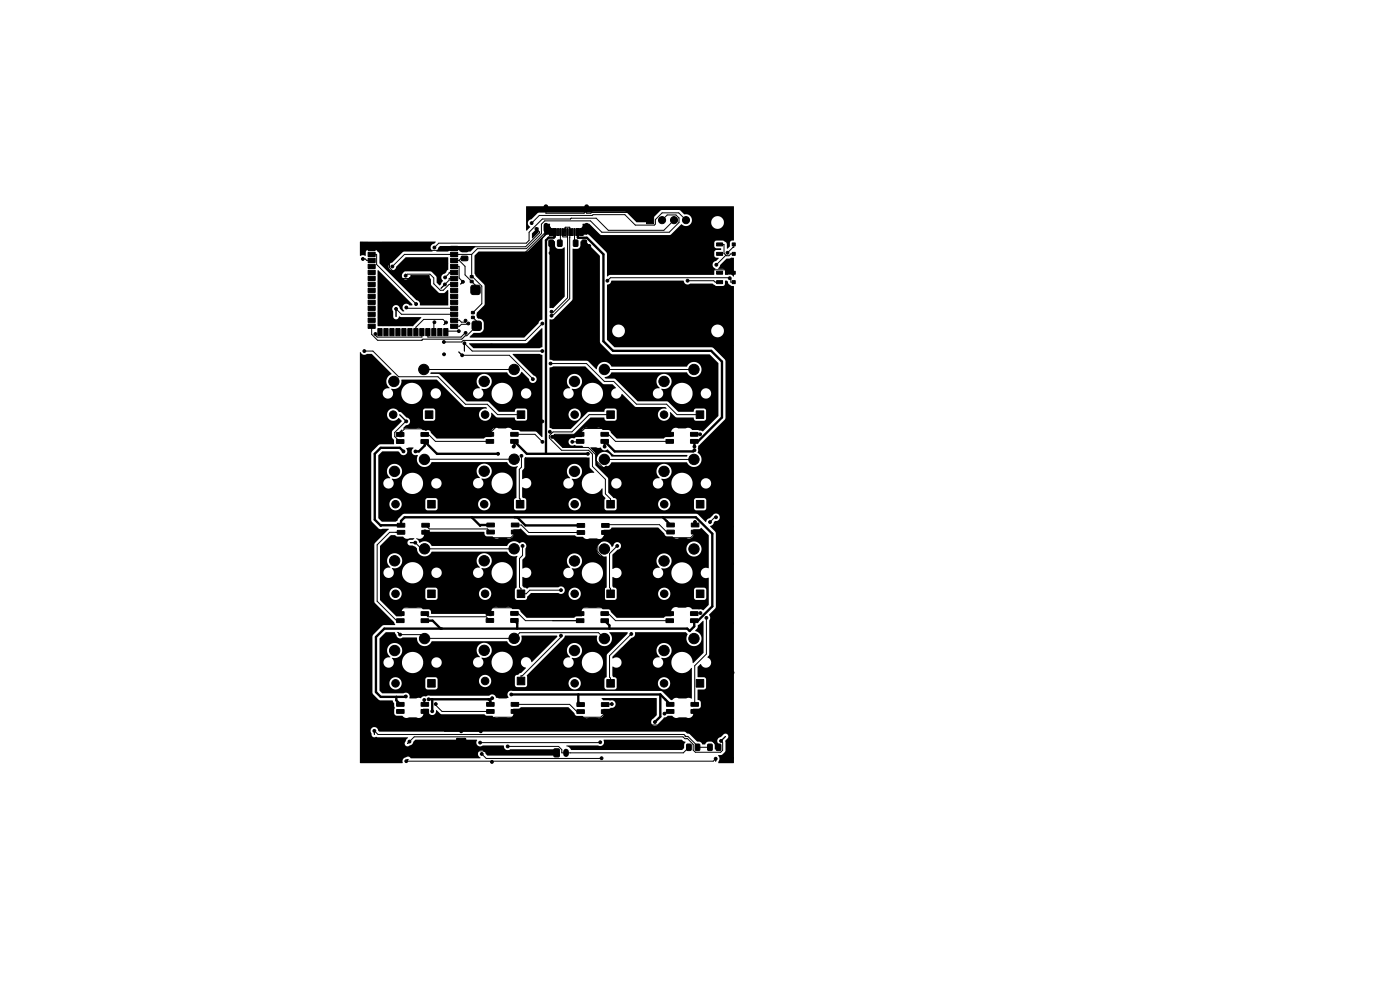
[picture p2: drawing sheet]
<svg xmlns="http://www.w3.org/2000/svg" width="297mm" height="210mm" viewBox="0 0 297 210" stroke-linecap="round" stroke-linejoin="round" font-family="sans-serif">
<g fill="#000" stroke="#000" stroke-width=".21">
<path d="M78.1 59.9h1.5v.9h-1.5zM78.1 58.6h1.5v.9h-1.5zM78.1 57.3h1.5v.9h-1.5zM78.1 56.1h1.5v.9h-1.5zM78.1 54.8h1.5v.9h-1.5zM78.1 53.5h1.5v.9h-1.5zM78.1 52.2h1.5v.9h-1.5zM87.1 58.5h3.9v3.9h-3.9zM95.6 52.2h1.5v.9h-1.5zM95.6 53.5h1.5v.9h-1.5zM95.6 54.8h1.5v.9h-1.5zM95.6 56.1h1.5v.9h-1.5z"/>
<path d="M95.6 57.3h1.5v.9h-1.5zM95.6 58.6h1.5v.9h-1.5zM95.6 59.9h1.5v.9h-1.5zM97.9 52.5l1.2-.1 .2 .3-.1 .6-.2 .1h-1l-.2-.2zM97.9 54.4l1.2-.1 .2 .3-.1 .6-.2 .1h-1l-.2-.2zM99.8 58.5h.5v.4h-.5zM99.8 59.5h.5v.4h-.5zM116.6 48.5h.6v1.5h-.6zM117.4 48.5h.6v1.5h-.6zM116.5 51l.7-.1 .2 .1v1l-.1 .3h-.6l-.3-.2zM118.2 48.5h.3v1.5h-.3zM118.7 48.5h.3v1.5h-.3z"/>
<path d="M119.2 48.5h.3v1.5h-.3zM118.3 51l.7-.1 .3 .1v1l-.2 .3h-.6l-.2-.2zM119.7 48.5h.3v1.5h-.3zM120.2 48.5h.3v1.5h-.3zM120.7 48.5h.3v1.5h-.3zM121.2 48.5h.3v1.5h-.3zM121.7 51l.7-.1 .2 .1v1l-.1 .3h-.6l-.3-.2zM121.7 48.5h.3v1.5h-.3zM122.3 48.5h.6v1.5h-.6zM123.1 48.5h.6v1.5h-.6zM123.5 51l.7-.1 .2 .1 .1 1-.2 .3h-.6l-.3-.2zM137.2 45.9h1.5v1.6h-1.5z"/>
<path d="M152 51.5h1.3v.7h-1.3zM152 53.5h1.3v.7h-1.3zM152 59.5h1.3v.7h-1.3zM152 57.5h1.3v.7h-1.3zM155.3 51.5h.7v.7h-.7zM155.3 53.5h.7v.7h-.7zM155.3 59.5h.7v.7h-.7zM155.3 57.5h.7v.7h-.7zM78.1 68.8h1.5v.9h-1.5zM78.1 67.5h1.5v.9h-1.5zM78.1 66.2h1.5v.9h-1.5zM78.1 64.9h1.5v.9h-1.5z"/>
<path d="M78.1 63.7h1.5v.9h-1.5zM78.1 62.4h1.5v.9h-1.5zM78.1 61.1h1.5v.9h-1.5zM80.2 69.7h.9v1.5h-.9zM81.4 69.7h.9v1.5h-.9zM82.7 69.7h.9v1.5h-.9zM84 69.7h.9v1.5h-.9zM85.2 69.7h.9v1.5h-.9zM86.5 69.7h.9v1.5h-.9zM87.8 69.7h.9v1.5h-.9zM89.1 69.7h.9v1.5h-.9zM90.3 69.7h.9v1.5h-.9z"/>
<path d="M91.6 69.7h.9v1.5h-.9zM92.9 69.7h.9v1.5h-.9zM94.1 69.7h.9v1.5h-.9zM95.6 68.8h1.5v.9h-1.5zM95.6 61.1h1.5v.9h-1.5zM95.6 62.4h1.5v.9h-1.5zM95.6 63.7h1.5v.9h-1.5zM95.6 64.9h1.5v.9h-1.5zM95.6 66.2h1.5v.9h-1.5zM95.6 67.5h1.5v.9h-1.5zM100 60.6l.4-.1h1.1l.2 .1 .2 .4v1.1l-.2 .2-.3 .2h-1.1l-.3-.2-.1-.3v-1.1zM100.3 68.3l.3-.2h1.1l.3 .2 .1 .3v1.1l-.1 .3-.4 .1h-1.1l-.2-.1-.2-.4v-1.1z"/>
<path d="M100 67.1h.6v.5h-.6zM100 66.1h.6v.4h-.6zM106 60.6l.4-.1h1.1l.2 .1 .2 .4v1.1l-.2 .2-.3 .2h-1.1l-.3-.2-.1-.3v-1.1zM106.3 68.3l.3-.2h1.1l.3 .2 .1 .3v1.1l-.1 .3-.4 .1h-1.1l-.2-.1-.2-.4v-1.1zM84.1 91.8h1.5l.1 .7-1.5 .1zM84.1 93.3h1.5l.1 .7-1.5 .1zM89.3 93.3h1.5l.1 .7-1.5 .1zM89.3 91.8h1.5l.1 .7-1.5 .1zM90.2 87.2h1.6v1.6h-1.6zM103.2 91.7h1.5v.8h-1.5zM103.2 93.2h1.5v.8h-1.5zM108.4 93.2h1.5v.8h-1.5z"/>
<path d="M108.4 91.7h1.5v.8h-1.5zM109.7 87.2h1.6v1.6h-1.6zM122.3 91.7h1.5l.1 .8h-1.6zM122.3 93.2h1.5l.1 .8h-1.6zM127.5 93.2h1.5l.1 .8h-1.6zM127.5 91.7h1.5l.1 .8h-1.6zM128.7 87.2h1.6v1.6h-1.6zM141.3 91.7h1.5l.1 .8h-1.6zM141.3 93.2h1.5l.1 .8h-1.6zM146.5 93.2h1.5l.1 .8h-1.6zM146.5 91.7h1.5l.1 .8h-1.6zM147.7 87.2h1.6v1.6h-1.6z"/>
<path d="M84.3 111h1.5l.1 .8h-1.6zM84.3 112.5h1.5l.1 .8h-1.6zM89.5 112.5h1.5l.1 .8h-1.6zM89.5 111h1.5l.1 .8h-1.6zM90.7 106.2h1.6v1.6h-1.6zM103.3 111h1.5l.1 .7-1.6 .1zM103.3 112.5h1.5l.1 .7-1.6 .1zM108.5 112.5h1.5l.1 .7-1.6 .1zM108.5 111h1.5l.1 .7-1.6 .1zM109.5 106.2h1.6v1.6h-1.6zM122.5 111.1h1.5v.7l-1.5 .1zM122.5 112.6h1.5v.7l-1.5 .1z"/>
<path d="M127.7 112.6h1.5v.7l-1.5 .1zM127.7 111.1h1.5v.7l-1.5 .1zM128.7 106.2h1.6v1.6h-1.6zM141.5 111h1.5l.1 .7-1.6 .1zM141.5 112.5h1.5l.1 .7-1.6 .1zM146.7 112.5h1.5l.1 .7-1.6 .1zM146.7 111h1.5l.1 .7-1.6 .1zM147.7 106.2h1.6v1.6h-1.6zM84.2 129.8h1.5v.7l-1.5 .1zM84.2 131.3h1.5v.7l-1.5 .1zM89.4 131.3h1.5v.7l-1.5 .1zM89.4 129.8h1.5v.7l-1.5 .1z"/>
<path d="M90.7 125.2h1.6v1.6h-1.6zM103.2 129.7h1.5v.8h-1.5zM103.2 131.2h1.5v.8h-1.5zM108.4 131.2h1.5v.8h-1.5zM108.4 129.7h1.5v.8h-1.5zM109.7 125.2h1.6v1.6h-1.6zM122.3 129.8h1.5l.1 .7-1.6 .1zM122.3 131.3h1.5l.1 .7-1.6 .1zM127.5 131.3h1.5l.1 .7-1.6 .1zM127.5 129.8h1.5l.1 .7-1.6 .1zM128.7 125.2h1.6v1.6h-1.6zM141.3 129.8h1.5l.1 .7-1.6 .1z"/>
<path d="M141.3 131.3h1.5l.1 .7-1.6 .1zM146.5 131.3h1.5l.1 .7-1.6 .1zM146.5 129.8h1.5l.1 .7-1.6 .1zM147.7 125.2h1.6v1.6h-1.6zM84.2 149h1.5v.8h-1.5zM84.2 150.5h1.5v.8h-1.5zM89.4 150.5h1.5v.8h-1.5zM89.4 149h1.5v.8h-1.5zM90.7 144.2h1.6v1.6h-1.6zM96.9 156.6h1.9v2.9h-1.9zM103.3 149h1.5v.8h-1.5zM103.3 150.5h1.5v.8h-1.5z"/>
<path d="M108.5 150.5h1.5v.8h-1.5zM108.5 149h1.5v.8h-1.5zM109.7 143.7h1.6v1.6h-1.6zM117.6 158.9l.8-.1 .3 .2v1.3l-.2 .3h-.8l-.2-.2zM122.4 149.1h1.5l.1 .7-1.6 .1zM122.4 150.6h1.5l.1 .7-1.6 .1zM127.6 150.6h1.5l.1 .7-1.6 .1zM127.6 149.1h1.5l.1 .7-1.6 .1zM128.7 144.2h1.6v1.6h-1.6zM141.4 149h1.5l.1 .8h-1.6zM141.4 150.5h1.5l.1 .8h-1.6zM145.7 157.9l.7-.1 .2 .2 .1 1-.2 .2h-.6l-.2-.1z"/>
<path d="M146.6 150.5h1.5l.1 .8h-1.6zM146.6 149h1.5l.1 .8h-1.6zM147.5 157.9l.7-.1 .3 .2v1l-.2 .2h-.6l-.2-.1zM147.7 144.2h1.6v1.6h-1.6zM150.2 157.9l.7-.1 .2 .2v1l-.1 .2h-.7l-.2-.1zM152 157.9l.7-.1 .2 .2v1l-.1 .2h-.6l-.3-.1z"/>
<circle cx="77" cy="54.9" r=".3"/>
<circle cx="83.2" cy="56.5" r=".3"/>
<circle cx="86.1" cy="58.5" r=".3"/>
<circle cx="87.7" cy="59.7" r=".3"/>
<circle cx="88.4" cy="59" r=".3"/>
<circle cx="88.8" cy="56.4" r=".3"/>
<circle cx="89.1" cy="59.7" r=".3"/>
<circle cx="89.8" cy="59" r=".3"/>
<circle cx="90.5" cy="59.7" r=".3"/>
<circle cx="92.2" cy="52.5" r=".3"/>
<circle cx="94.4" cy="58.9" r=".3"/>
<circle cx="94.5" cy="56" r=".3"/>
<circle cx="98.2" cy="59.8" r=".3"/>
<circle cx="104.6" cy="55.2" r=".3"/>
<circle cx="110.4" cy="59.8" r=".3"/>
<circle cx="112.5" cy="56" r=".3"/>
<circle cx="112.8" cy="47.3" r=".3"/>
<circle cx="113.2" cy="44.7" r=".3"/>
<circle cx="113.8" cy="48.6" r=".3"/>
<circle cx="116.8" cy="53.7" r=".3"/>
<circle cx="123.6" cy="56.1" r=".3"/>
<circle cx="125" cy="52.2" r=".3"/>
<circle cx="127" cy="44.3" r=".3"/>
<circle cx="128.2" cy="50.7" r=".3"/>
<circle cx="128.9" cy="59.6" r=".3"/>
<circle cx="133.2" cy="52.3" r=".3"/>
<circle cx="137.4" cy="44.3" r=".3"/>
<circle cx="139.3" cy="52.4" r=".3"/>
<circle cx="140.5" cy="46.7" r=".75"/>
<circle cx="143" cy="46.7" r=".75"/>
<circle cx="145.5" cy="46.7" r=".75"/>
<circle cx="145.9" cy="59.6" r=".3"/>
<circle cx="148.4" cy="55.8" r=".3"/>
<circle cx="149.3" cy="50.3" r=".3"/>
<circle cx="149.6" cy="44.7" r=".3"/>
<circle cx="152" cy="56.2" r=".3"/>
<circle cx="154.3" cy="53.6" r=".3"/>
<circle cx="154.8" cy="59" r=".3"/>
<circle cx="154.8" cy="57.8" r=".3"/>
<circle cx="77.3" cy="74.5" r=".3"/>
<circle cx="79.6" cy="70.8" r=".3"/>
<circle cx="81.4" cy="64.4" r=".3"/>
<circle cx="84" cy="65.5" r=".3"/>
<circle cx="86.2" cy="65.2" r=".3"/>
<circle cx="87.7" cy="61.1" r=".3"/>
<circle cx="88.3" cy="64.5" r=".3"/>
<circle cx="88.4" cy="60.4" r=".3"/>
<circle cx="88.4" cy="61.8" r=".3"/>
<circle cx="89.1" cy="61.1" r=".3"/>
<circle cx="89.8" cy="60.4" r=".3"/>
<circle cx="89.8" cy="61.8" r=".3"/>
<circle cx="89.9" cy="78.4" r="1.1"/>
<circle cx="90.5" cy="61.1" r=".3"/>
<circle cx="92.2" cy="68.4" r=".3"/>
<circle cx="94.2" cy="72.5" r=".3"/>
<circle cx="94.2" cy="75.2" r=".3"/>
<circle cx="94.4" cy="60.3" r=".3"/>
<circle cx="94.6" cy="68.4" r=".3"/>
<circle cx="97.3" cy="70.2" r=".3"/>
<circle cx="98" cy="75.4" r=".3"/>
<circle cx="98.5" cy="72.8" r=".3"/>
<circle cx="98.8" cy="68" r=".3"/>
<circle cx="98.8" cy="70.6" r=".3"/>
<circle cx="99.4" cy="68.6" r=".3"/>
<circle cx="104.3" cy="73.3" r=".3"/>
<circle cx="109.1" cy="78.4" r="1.1"/>
<circle cx="110.4" cy="69.5" r=".3"/>
<circle cx="114" cy="73.1" r=".3"/>
<circle cx="115.1" cy="68.6" r=".3"/>
<circle cx="115.1" cy="74.5" r=".3"/>
<circle cx="116.8" cy="77.1" r=".3"/>
<circle cx="117" cy="67" r=".3"/>
<circle cx="117" cy="66.1" r=".3"/>
<circle cx="118" cy="60.5" r=".3"/>
<circle cx="118.9" cy="72" r=".3"/>
<circle cx="124.6" cy="67.5" r=".3"/>
<circle cx="128.2" cy="78.4" r="1.1"/>
<circle cx="130.8" cy="61.7" r=".3"/>
<circle cx="134.4" cy="64.1" r=".3"/>
<circle cx="135.7" cy="68" r=".3"/>
<circle cx="142.1" cy="63.8" r=".3"/>
<circle cx="143.4" cy="71.6" r=".3"/>
<circle cx="147.1" cy="66.5" r=".3"/>
<circle cx="147.2" cy="78.4" r="1.1"/>
<circle cx="155.1" cy="64.9" r=".3"/>
<circle cx="155.1" cy="73.3" r=".3"/>
<circle cx="76.9" cy="98.2" r=".3"/>
<circle cx="77.1" cy="82.3" r=".3"/>
<circle cx="83.4" cy="88" r=".8"/>
<circle cx="83.6" cy="80.9" r="1.1"/>
<circle cx="83.7" cy="100" r="1.1"/>
<circle cx="85.6" cy="95.8" r=".3"/>
<circle cx="86.2" cy="89.4" r=".3"/>
<circle cx="88.1" cy="95.8" r=".3"/>
<circle cx="90" cy="97.5" r="1.1"/>
<circle cx="90.3" cy="91" r=".3"/>
<circle cx="95.7" cy="80.4" r=".3"/>
<circle cx="98.5" cy="82.9" r=".3"/>
<circle cx="100.5" cy="80.1" r=".3"/>
<circle cx="102.7" cy="100" r="1.1"/>
<circle cx="102.7" cy="80.9" r="1.1"/>
<circle cx="102.9" cy="88" r=".8"/>
<circle cx="105.7" cy="96.3" r=".3"/>
<circle cx="109" cy="94.7" r=".3"/>
<circle cx="109.1" cy="97.4" r="1.1"/>
<circle cx="110.6" cy="96.7" r=".3"/>
<circle cx="113" cy="80.4" r=".3"/>
<circle cx="115.1" cy="89.4" r=".3"/>
<circle cx="115.1" cy="93.7" r=".3"/>
<circle cx="116.6" cy="91.6" r=".3"/>
<circle cx="117.1" cy="92.7" r=".3"/>
<circle cx="117.6" cy="81.2" r=".3"/>
<circle cx="121.4" cy="93.7" r=".3"/>
<circle cx="121.9" cy="80.9" r="1.1"/>
<circle cx="121.9" cy="100" r="1.1"/>
<circle cx="121.9" cy="88" r=".8"/>
<circle cx="124.7" cy="96.3" r=".3"/>
<circle cx="128.2" cy="97.5" r="1.1"/>
<circle cx="128.3" cy="94.7" r=".3"/>
<circle cx="128.6" cy="99.2" r=".3"/>
<circle cx="133.6" cy="89" r=".3"/>
<circle cx="136.6" cy="81.8" r=".3"/>
<circle cx="140.9" cy="88" r=".8"/>
<circle cx="140.9" cy="80.9" r="1.1"/>
<circle cx="140.9" cy="100" r="1.1"/>
<circle cx="147.2" cy="97.5" r="1.1"/>
<circle cx="147.3" cy="95.5" r=".3"/>
<circle cx="147.3" cy="94.7" r=".3"/>
<circle cx="148.5" cy="92.1" r=".3"/>
<circle cx="155" cy="91.5" r=".3"/>
<circle cx="155.1" cy="80.9" r=".3"/>
<circle cx="83.7" cy="119" r="1.1"/>
<circle cx="83.9" cy="107" r=".8"/>
<circle cx="88.1" cy="115.1" r=".3"/>
<circle cx="90.1" cy="116.4" r="1.1"/>
<circle cx="95.5" cy="100.5" r=".3"/>
<circle cx="95.8" cy="119.9" r=".3"/>
<circle cx="98.4" cy="106.3" r=".3"/>
<circle cx="102.7" cy="107" r=".8"/>
<circle cx="102.7" cy="119" r="1.1"/>
<circle cx="109.1" cy="116.4" r="1.1"/>
<circle cx="110.9" cy="115.8" r=".3"/>
<circle cx="114.5" cy="106.9" r=".3"/>
<circle cx="114.8" cy="118.6" r=".3"/>
<circle cx="117.4" cy="100.4" r=".3"/>
<circle cx="121.9" cy="119" r="1.1"/>
<circle cx="121.9" cy="107" r=".8"/>
<circle cx="128.2" cy="116.5" r="1.1"/>
<circle cx="128.2" cy="114.1" r=".3"/>
<circle cx="130.9" cy="115.8" r=".3"/>
<circle cx="133.3" cy="104.9" r=".3"/>
<circle cx="136.4" cy="106.4" r=".3"/>
<circle cx="140.9" cy="119" r="1.1"/>
<circle cx="140.9" cy="107" r=".8"/>
<circle cx="147.2" cy="116.5" r="1.1"/>
<circle cx="147.4" cy="110.7" r=".3"/>
<circle cx="147.9" cy="119.1" r=".3"/>
<circle cx="150.6" cy="110.7" r=".3"/>
<circle cx="151.9" cy="109.7" r=".3"/>
<circle cx="155.2" cy="100.6" r=".3"/>
<circle cx="155.2" cy="111.7" r=".3"/>
<circle cx="155.3" cy="119.5" r=".3"/>
<circle cx="77.4" cy="125.7" r=".3"/>
<circle cx="83.3" cy="128.1" r=".3"/>
<circle cx="83.7" cy="138" r="1.1"/>
<circle cx="83.9" cy="126" r=".8"/>
<circle cx="84.9" cy="134.6" r=".3"/>
<circle cx="90.1" cy="135.5" r="1.1"/>
<circle cx="96.1" cy="139.1" r=".3"/>
<circle cx="97.8" cy="126.1" r=".3"/>
<circle cx="102.7" cy="138" r="1.1"/>
<circle cx="102.9" cy="126" r=".8"/>
<circle cx="109.1" cy="135.4" r="1.1"/>
<circle cx="111.6" cy="137.8" r=".3"/>
<circle cx="117.4" cy="127.4" r=".3"/>
<circle cx="119" cy="125.2" r=".3"/>
<circle cx="119" cy="134.8" r=".3"/>
<circle cx="121.9" cy="138" r="1.1"/>
<circle cx="121.9" cy="126" r=".8"/>
<circle cx="125.5" cy="137.5" r=".3"/>
<circle cx="128.2" cy="135.5" r="1.1"/>
<circle cx="133.5" cy="137.9" r=".3"/>
<circle cx="133.9" cy="134.5" r=".3"/>
<circle cx="134.6" cy="127.9" r=".3"/>
<circle cx="136.6" cy="121.5" r=".3"/>
<circle cx="140.9" cy="138" r="1.1"/>
<circle cx="140.9" cy="126" r=".8"/>
<circle cx="144.2" cy="137.6" r=".3"/>
<circle cx="147.2" cy="135.5" r="1.1"/>
<circle cx="148.6" cy="130" r=".3"/>
<circle cx="149.9" cy="131.1" r=".3"/>
<circle cx="155.1" cy="125.3" r=".3"/>
<circle cx="155.3" cy="132.2" r=".3"/>
<circle cx="77.3" cy="152.9" r=".3"/>
<circle cx="77.6" cy="143.2" r=".3"/>
<circle cx="78.6" cy="159.4" r=".3"/>
<circle cx="79.4" cy="155" r=".3"/>
<circle cx="82.7" cy="153.5" r=".3"/>
<circle cx="83.9" cy="145" r=".8"/>
<circle cx="86.1" cy="147.7" r=".3"/>
<circle cx="86.9" cy="157.3" r=".3"/>
<circle cx="87.7" cy="146.2" r=".3"/>
<circle cx="89.2" cy="158" r=".3"/>
<circle cx="89.2" cy="153.9" r=".3"/>
<circle cx="90" cy="148.5" r=".3"/>
<circle cx="90.9" cy="148.3" r=".3"/>
<circle cx="91.7" cy="150.9" r=".3"/>
<circle cx="92.4" cy="149.4" r=".3"/>
<circle cx="95.7" cy="146.4" r=".3"/>
<circle cx="96.9" cy="152.5" r=".3"/>
<circle cx="97.1" cy="158.1" r=".25"/>
<circle cx="97.1" cy="159.3" r=".25"/>
<circle cx="97.1" cy="156.9" r=".25"/>
<circle cx="97.8" cy="155.1" r=".3"/>
<circle cx="98.5" cy="158.1" r=".25"/>
<circle cx="98.5" cy="159.3" r=".25"/>
<circle cx="98.5" cy="156.9" r=".25"/>
<circle cx="101.9" cy="157.5" r=".3"/>
<circle cx="102" cy="155.1" r=".3"/>
<circle cx="102.2" cy="159.9" r=".3"/>
<circle cx="102.9" cy="159.2" r=".3"/>
<circle cx="102.9" cy="144.5" r=".8"/>
<circle cx="104.4" cy="148.1" r=".3"/>
<circle cx="106.7" cy="145.7" r=".3"/>
<circle cx="107.7" cy="158.3" r=".3"/>
<circle cx="108.5" cy="147.3" r=".3"/>
<circle cx="117.4" cy="144.4" r=".3"/>
<circle cx="121.9" cy="145" r=".8"/>
<circle cx="126.1" cy="145.5" r=".3"/>
<circle cx="127.3" cy="157.5" r=".3"/>
<circle cx="129.8" cy="149.4" r=".3"/>
<circle cx="136.5" cy="142.1" r=".3"/>
<circle cx="138.9" cy="153.2" r=".3"/>
<circle cx="140.9" cy="145" r=".8"/>
<circle cx="141" cy="151.4" r=".3"/>
<circle cx="143.1" cy="158.1" r=".3"/>
<circle cx="144.7" cy="146.2" r=".3"/>
<circle cx="150.1" cy="148.9" r=".3"/>
<circle cx="150.7" cy="152.5" r=".3"/>
<circle cx="153" cy="157.2" r=".3"/>
<circle cx="155.1" cy="158.5" r=".3"/>
<circle cx="155.1" cy="152.4" r=".3"/>
<circle cx="155.4" cy="142.7" r=".3"/>
<circle cx="86.2" cy="161.5" r=".3"/>
<circle cx="104.4" cy="161.6" r=".3"/>
<circle cx="127.6" cy="160.8" r=".3"/>
<circle cx="151.8" cy="160.9" r=".3"/>
<circle cx="155.2" cy="160.8" r=".3"/>
</g>
<path d="M120.1 159.4v.6" fill="none" stroke="#000" stroke-width="1.2"/>
<path d="M115.8 43.8v.6M115.8 47.8v1.1M124.5 43.8v.6M124.5 47.8v1.1" fill="none" stroke="#000" stroke-width="1"/>
<g fill="none" stroke="#000" stroke-width=".21">
<path d="M77 54.9h.5l.3 .3h1M78.8 52.7h1.1l.4 .4h16.2l.4-.4M78.8 54h1.1v2.1l8.4 8.4-.2 .2M82.6 53.1v3.7l2.3 2.3 4.9-.1M86.1 58.2v.3l.3-.3h4.8l.8 .8v1.2l1.4 1.4h.6l1.3-1.3h1M87.7 59.7h2.8M96.3 59h-1v.4l-1.7 1.8M96.3 55.2h1.1M96.3 56.5h1.1v2.5l.8 .8-.5 .5M96.3 57.8h-1v.2l-.9 .9M97.4 55.2l1.3 1.3v1.8l2.2 2.2v1M98.5 54.8h-.7l-.4 .4"/>
<path d="M100.1 54v4.7l2.1 2v3.7l-1.9 1.9M100.1 54h-14.3l-2.6 2.5M113.8 48.6l.7 .6v.2l-3 2.9h-12.4l-.6 .6h-.9l-.2-.2h-1.1M115.8 49.2l-8.9 8.9v3.4l.2 .2v7.4M115.8 48.3v1.4h.6l.5-.5M115.8 44.1v1.1h8.1l.6-.5M116.9 51.6l-.1 .1v2M118.9 49.2v2.3l-.1 .1M119.4 49.2v1.1l1-.1M119.9 49.2v-.9l.9-.1 .1 15.2-3.5 3.4-.4 .2M120.4 50.3h.1M120.4 49.2v14l-3.1 3.1-.3-.2"/>
<path d="M120.9 50.3h.1M121.9 49.2v2.2l.2 .2M123.9 51.6h.5l.6 .6M124.5 49l8.2 8.2h21.6l.6 .7h.8M124.5 44.1v1.1h.8l.2-.1h9.7l1.7 1.6h1M124.5 48.3v1.4h-.7l-.4-.5M128.9 59.6l.6-.7h25.2l.3 .3v.7h.7M140.5 46.7l1.1-1.1h1.8l.6 .6v1l-2 2.1h-14.3l-2.4-2.4h-9.7l-.7 .7v2l-3.2 3.1h-10.4l-1.2 1.3M143 46.7l-2.2 2.2h-11.8l-2.5-2.6-11.4 .2-2.9 2.8v1.7l-.6 .6h-18.5l-.9 .9M145.5 46.7l-1.5-1.5h-3.5l-1.5 1.4v.9l-.2 .3h-4l-2.2-2.3-18.2 .2-1.6 1.6M145.9 59.6h5.5l.3 .3h1M152.7 51.9h.9v1.9l.5 .4h.5l.4-.3h.7"/>
<path d="M154 54.1l-2 2.1M155.7 51.9v.6h-.2l-1.2 1.1M77.3 74.5h1.8l5.5 5.4h8.3l5.8 5.9h4.7l2.2 2.2h4.9M88.4 60.4h1.4M88.4 61.8h1.4M89.1 61.1h1.4M89.5 70.5v1h-9.5l-.4-.4v-.3M89.9 78.4h19.2M90.8 70.5v1h7l1-.9M92.2 68.5v-.1l-.2 .1v2M94.2 68.9l.4-.5-.6-.6h-4.1l-1.7 1.6v1.1M94.4 60.3h.1"/>
<path d="M96.3 67.9h1.2l.4 .4h.8l.1-.3M96.3 65.4h-9.9l-.2-.2v.3M96.3 66.7h-11.1l-1.2-1.2v1.6M97.3 70.2h-2.5l-.2 .3M97.3 74.7l.7 .7h10.1l4.9 5M98.5 74.5v-1.7l1.7 1.7h14.9M99.4 68.6l-.5 .2h-1l-.4 .4h-1.2M100.3 67.3l.8 .8v1l-2.1 2.1h-.3l-.7 .7h-8.3l-.2 .3h-9.4l-1.3-1.3v-1.7M115.1 68.6l-3.6 3.6h-13.2l-.4 .3h-3.7M116.8 77.1h7.6l3.8 3.8h2l4.8 4.8h6.4l2.2 2.3h4.9M128.2 78.4h19M84.8 88l1.4 1.4-2.5 2.3v.9l1.2 1.1"/>
<path d="M90.1 92.2h.8l1.5 1.4h11.5M103.9 92.1l-1.1-1.1h-16.9l-1 .9v.3M109.1 97.4l-19.1 .1M109.1 92.1h4.4l1.6 1.6M110.6 96.7v2.4l-.4 .5v6.1l.1 .2v1.1M115.1 89.4h-8.7l-2.6 2.6M116.6 91.6l.4 .4M123.1 93.6l-1.7 .1M128.2 97.5h19M128.3 92.1h.8l1.5 1.5h11.5M129.5 88h-4.5l-3.7 3.6h-4l-.8 .8v.5l2.6 2.6h5.8l.8 .8v2.6l2.7 2.8v3.1l1.1 1.1v1.1M142.1 92.1l-1.3-1.2h-16.8l-.9 .9v.3h-5.4l-.6 .6 2.3 2.2h5.4l1.6 1.6v1.2l1.6 1.5h.6"/>
<path d="M147.3 92.1h1.2M85.1 112.9h-2.4l-2.7 2.7v11.9l4.1 4.2h.8M85.1 112.9h.1M87 115.1h1.1l1.3 1.3h19.7M90.3 112.9l1.1 1.2h17l1-1.1M90.3 111.4l.8 .8h12.3l.7 .7M90.3 111.4h.1M104.1 112.9h.1M104.1 111.4h.1M109.3 112.9l2.7 2.7h14.8M109.3 111.4h1.3l1.6 1.6h11M109.3 111.4h.1"/>
<path d="M110.9 115.8v2l-.7 .7v6l.3 .4v1.1h1.1l.8-.8h6.6M123.2 111.5h.1M123.2 113h.1M126.8 115.6v1.4l1.4 1.5v10.4M128.1 111.5l.3-.2h11.5l1.6 1.6h.8M128.1 111.5h.1M128.2 114.1h.1M128.2 114.1l-1.4 1.5M128.3 111.3l.1 .2M128.3 111.3h.1M128.4 113v1.1h-.2M130.9 115.8l-1.6 1.6v7.2l.2 .3v1.1"/>
<path d="M141.4 110.5h.1M141.4 110.5l.9 .9M142.3 112.9h.1M147.4 110.7l.1 .7M147.4 111.4h.1M147.5 112.9v.2l-1 1h-18.1M151.9 109.7h-.3l-1 1M83.3 128.1l1.4 1.5h.2M84.4 134.1l.5 .5h4.3l.9 .9 19-.1 1.2-1.2h16.7l1.2 1.3M84.9 131.7h.1M84.9 129.6l.7-.7h55.2l1.3 1.3M84.9 129.6v.6"/>
<path d="M90.1 131.7h.1M90.1 130.2l.7 .6h12.3l.8 .8M90.5 130.5h.1M103.9 128.9v1.2M103.9 131.6h.1M109.1 130.1h.8l1.6 1.6h11.6M109.1 131.6h.1M109.1 130.1h.1M119 134.8v.4l-8.2 8.2h-.3v1.1M123.1 131.7h.1M123.1 128.9v1.3M128.3 130.2h.1"/>
<path d="M128.3 130.2h.8l1.5 1.5h11.5M128.3 131.7h.1M133.9 134.5l-4.6 4.6v4.5l.2 .3v1.1M142.1 131.7h.1M147.3 130.2h.1M148.6 130l-1.3 .2M149.9 131.1v7.6l-2.5 2.5v8.2M79.4 155.8v-.8l.8 .8h64.9l.3 .5 .5-.1 2.1 2v.3h2.6M84.9 149.4h.1M90 148.5l.1 .9M90.1 150.9l4.2 4.2h7.7l3-3h22.4l1-.9M90.1 149.4h.1"/>
<path d="M92.4 149.4v.2l1.4 1.3h10.2M97.1 158.1h1.4M97.1 159.3l-1.2-1.3h-6.7l-1.3 1.3M97.8 155.1h.1M98.5 159.3h19.2l.4 .4M102.2 159.9l1 1 24.4-.1M102.9 159.2v.1M104 150.9h.1M107.7 158.3h10.8l.7 .7v.7h25.8l1.1-1.2M109.2 149.4h.1M109.2 150.9v1.2M109.2 149.4h11.6l1.6 1.6h.8"/>
<path d="M123.2 149.5h.1M123.2 151h.1M127.3 157.5h-25.4M128.4 151.2l2.6 2.6h16.1l.3-.3M128.4 151v.2M128.4 149.5h.1M129.8 149.4l-1.4 .1M141.1 148.4l1.1 1M142.2 149.4h.1M142.2 150.9h.1M142.2 150.9h-.8l-.4 .5M147.4 153.5l5 5"/>
<path d="M147.4 150.9v2.6M153.9 156.2l-.9 1 .3 .3v1.6l-.4 .5h-5.4l-.4-.5v-1.2l-1.3-1.3-.5 .1-.4-.4h-57l-1.4 1.4M86.6 161.1l-.4 .4h65.1l.5-.6v.6M104.4 161.5v.1l.1-.1"/>
</g>
<g fill="none" stroke="#000" stroke-width=".5">
<path d="M117.7 49.2v1l-.2 .2h-1.1l-.6 .6v45.3M122.6 49.2l.1 1.2h1.8l3.5 3.6v18.4l2 2h20.9l2.3 2.3v11.8l-5.1 5.1h-.8v1.1M85.6 95.8l-.8-.8h-4l-1.3 1.3v13.9l1.3 1.3 4.3-.1v-.9l.8-.8h61.7l3.5 3.5v15.4l-3 3.1h-.8v1.2l-1 1-.5-.5h-64.3l-1.7 1.7v11.7l1 1 5.3-.1M88.1 95.8h.8l1.2-1.3v-.8l2.6 2.6h13M109 94.7l.1-.1v-1l2.7 2.7h12.9M128.3 94.7v-1.1l2.1 2.2h16.7l.2-.3M100.1 109.7l1.8 1.8 .1-.1h2.1M109.7 109.7l1.8 1.8h11.7M140.6 109.7l1.7 1.7M90.1 131.7h1.7l1.7 1.7M109.1 131.6l.6 .6v1.2M128.3 131.7l1 1v.7"/>
<path d="M84.1 147.8v.8l.8 .8M91.7 148.3v2.6M103.6 148.3l.4 .4v.7M104.4 148.1l-.2 .2h-13.3M108.5 147.3h31.6M122.7 147.3v1.7l.5 .5M140.1 147.3l2.1 2.1M140.1 147.3v4.7l-1.2 1.2"/>
</g>
<g fill="#000">
<path d="M80.1 57.3h.2l7.2 7.3-.1 .2h-.5a.85 .85 0 0 0-1.3-.1 .85 .85 0 0 0 .2 1.3h-.4l-.6-.5a.81 .81 0 0 0-1-.7 .81 .81 0 0 0-.4 1.2v1.2a.64 .64 0 0 0 .7 .5 .64 .64 0 0 0 .6-.6l.4 .2h4.2l.1 .1-1.8 1.8-7.5-.1zM76.4 51.3h16l-.3 .4a.87 .87 0 0 0-.7 .7 .87 .87 0 0 0 .4 .9l-6.2 .1-2.4 2.3a.81 .81 0 0 0-.8 .8 .81 .81 0 0 0 .8 .8 .81 .81 0 0 0 .8-.7l2.1-2h8.9l.1 2.6-.7 .8a.87 .87 0 0 0-.8 .7 .87 .87 0 0 0 .4 .9l-.5 .7-.3 .2-.6-.6-.1-1.3-1-1h-5a.86 .86 0 0 0-1.2 .8 .86 .86 0 0 0 1.3 .7l.3-.3h4l.5 .4 .1 1.4 1.5 1.5 1.1 .1 .8-.7 .2 .1-.1 3.2h-5.8a1.03 1.03 0 0 0-.9-1.1l-7.8-7.8v-2l-.5-.7-.4-.2-1.7 .1-.3 .3v.8l-.1 .1a.85 .85 0 0 0-1.1 0zM93 52.5l.4-.3 7.5 .1-1.1 1.1h-2.2l-.5-.4h-1.6l-.5 .4-2.4-.1zM114.1 48.3h.2l-.1 1-1.3 1.3v-1.1zM100.7 54.2l.9-.9h10.3l3.4-3.4 .2-2.1 .3-.3h.9v.5l.2 .3v1.3l-1 .2-.7 .7-.1 .4-.1 16.9a.81 .81 0 0 0-.7 .8l-3.1 3-11.6-.1 .9-.9h1.2a.99 .99 0 0 0 .9-.9v-1.1a1.1 1.1 0 0 0-1.2-1l-.3-.3-.1-.5 .2-.5 1.6-1.8v-3.9l-.1-.3-1.8-1.8-.2-.4zM116.6 51.3l1.1-.1v.9a.74 .74 0 0 0 .7 .7h.8l.5-.3h.1v10.4l-2.4 2.4-.7 .1zM121.5 52.8l1.2-.1 .4-.5v-1h1.1l3.1 3.1v18.2l.1 .4 2.2 2.1 .4 .2h20.5l1.9 1.8v11.3l-3.2 3.2-1.2-.3h-1.2a1.1 1.1 0 0 0-1.4-.3h-1.5a1.02 1.02 0 0 0-1.2 .1 1.02 1.02 0 0 0-.2 1.3l-.1 .4h-1.2l-.4 .3h-9.9l-1.3-1.2-.3-.5-1.5-.1a1.1 1.1 0 0 0-1.4-.3h-1.5a1.03 1.03 0 0 0-1.2 .1 1.03 1.03 0 0 0-.2 1.3l-.1 .4h-1.2a.63 .63 0 0 1-.9 .2 .83 .83 0 0 0-.6 1.2 .83 .83 0 0 0 1.3 .3l.3 .1h1.2l.2 .4h-4.3l-2.2-2.3 .4-.4h4l3.7-3.6 2.9 .1a.52 .52 0 0 0 .5 .6h1.7l.4-.5v-1.7l-.1-.3-.3-.1h-1.7a.66 .66 0 0 0-.5 .7h-3.4l-3.7 3.6h-3.9l-.6-.3v-2.8h4a1.3 1.3 0 0 0 1.8 1.3 1.3 1.3 0 0 0 .4-2.2 1.3 1.3 0 0 0-2.2 .7v.2h-4v-4.5h2.9a1.1 1.1 0 0 0 1.1 1.2 1.1 1.1 0 0 0 1.1-1.3h1.7v.3a2.26 2.26 0 0 0 3.5 1.8 2.26 2.26 0 0 0 0-3.9 2.26 2.26 0 0 0-3.5 1.8h-1.7l-.4-.8a1.61 1.61 0 0 0 2.2-1.7 1.61 1.61 0 0 0-2.4-1.3 1.61 1.61 0 0 0-.1 2.8l-.2 .1a1.1 1.1 0 0 0-1.3 1h-2.9v-5.5l.8-.2h6.7l3.7 3.7 2.1 .1 .8 .8a1.15 1.15 0 0 0-1.1 1.1 1.15 1.15 0 0 0 1.1 1.2 1.15 1.15 0 0 0 1.2-1l2.9 2.7h6.3l.3 .4a1.33 1.33 0 0 0-1.8 1.2 1.33 1.33 0 0 0 1.5 1.4 1.33 1.33 0 0 0 1-1.9l1.4 1.2h3.6l.2 .5 .3 .2h1.7l.3-.2 .2-.3v-1.7l-.2-.3-.3-.1h-1.7a.66 .66 0 0 0-.5 .7l-3.2-.1-2.1-2-.3-.2h-6.2l-1.8-1.7h5v.1a1.1 1.1 0 0 0 1.2 1.1 1.1 1.1 0 0 0 1-1.3h1.7v.3a2.25 2.25 0 0 0 2.4 2.1 2.25 2.25 0 0 0 2.1-2.3h1.8v.1a1.1 1.1 0 0 0 1.6 .9 1.1 1.1 0 0 0 0-1.9 1.1 1.1 0 0 0-1.6 .9l-1.8-.1a2.26 2.26 0 0 0-2.2-2.1 2.26 2.26 0 0 0-2.3 2.1h-1.7l-.4-.8a1.61 1.61 0 0 0 2.2-1.7 1.61 1.61 0 0 0-2.4-1.3 1.61 1.61 0 0 0-.1 2.8l-.2 .1a1.1 1.1 0 0 0-1.3 1h-5l-2.9-3-2.1-.1-.2-.3a1.81 1.81 0 0 0 1.5-1h15.9a1.63 1.63 0 0 0 2.6 .6 1.63 1.63 0 0 0-.2-2.6 1.63 1.63 0 0 0-2.4 .8h-16a1.66 1.66 0 0 0-1.8-1 1.66 1.66 0 0 0-1.4 1.5l-2-1.8h-7.1l-.8-.2v-8.5a1.13 1.13 0 0 0 1.2-.5l3.5-3.6 .2-.3zM76.4 74.7h.1a.86 .86 0 0 0 1.3 .4h1.1l4.2 4.2a1.74 1.74 0 0 0-.5 3 1.12 1.12 0 0 0-1.4 .8 1.12 1.12 0 0 0 .9 1.4 1.12 1.12 0 0 0 1.3-1.1l1.7-.1v.3a2.25 2.25 0 0 0 2.4 2.1 2.25 2.25 0 0 0 2.1-2.3h1.7v.1a1.1 1.1 0 0 0 1.7 .9 1.1 1.1 0 0 0 0-1.9 1.1 1.1 0 0 0-1.7 .9l-1.7-.1a2.26 2.26 0 0 0-2.2-2.1 2.26 2.26 0 0 0-2.3 2.1h-1.7l-.4-.8a1.7 1.7 0 0 0 2.2-2h7.5l5.7 5.7 .3 .2h4.4l.2 .3a1.33 1.33 0 0 0-1.7 1.2 1.33 1.33 0 0 0 1.5 1.4 1.33 1.33 0 0 0 1.1-1.7l1.3 1h3.6l.2 .4 .3 .3h1.8l.3-.2 .1-.3v-1.7l-.1-.3-.3-.1h-1.7a.66 .66 0 0 0-.5 .7l-3.4-.1-2.1-2-.3-.1-4.4-.1-1.8-1.7h3.1a1.1 1.1 0 0 0 1.2 1.2 1.1 1.1 0 0 0 1-1.3h1.8v.3a2.25 2.25 0 0 0 2.3 2.1 2.25 2.25 0 0 0 2.2-2.3h1.7v.1a1.1 1.1 0 0 0 1.7 .9 1.1 1.1 0 0 0 0-1.9 1.1 1.1 0 0 0-1.7 .9l-1.7-.1a2.26 2.26 0 0 0-2.3-2.1 2.26 2.26 0 0 0-2.2 2.1h-1.8l-.3-.8a1.61 1.61 0 0 0 2.2-1.7 1.61 1.61 0 0 0-2.4-1.3 1.61 1.61 0 0 0-.2 2.8l-.1 .1a1.1 1.1 0 0 0-1.4 1h-3.1l-3.9-4-1.9-.1-.1-.1 .2-.2h16a1.7 1.7 0 0 0 1.6 1 1.7 1.7 0 0 0 1.6-1.1l1.5 1.5a.81 .81 0 0 0 .8 .8 .81 .81 0 0 0 .9-.7 .81 .81 0 0 0-.7-.9l-4.4-4.4v-.1h5.7l.6 .2v17.4l-1.5-1.2h-3.2l-.4-.3h-1.3a1.1 1.1 0 0 0-1.4-.3h-1.6a1.02 1.02 0 0 0-1.2 .1 1.02 1.02 0 0 0-.2 1.3v.4h-1.2l-.5 .3h-9.9l-1.3-1.2-.3-.5h-1.4a1.15 1.15 0 0 0-1.5-.4l-1.9-.1-.8 .1 .6-.7a.82 .82 0 0 0 .9-.7 .82 .82 0 0 0-.7-.9l-1.1-1.1-.6-.1-.2-.3h5.3v1.7l.2 .3 .3 .2h1.7l.4-.4v-1.8l-.4-.4h-1.7l-.3 .1-.2 .3h-5.3a1.32 1.32 0 0 0-2 .1 1.32 1.32 0 0 0 .3 1.9 1.32 1.32 0 0 0 1.9-.4l.6 .7-1.9 2-.2 .2v1.1l.5 .6v.9l-3 .1-1.7 1.5-.1 .4v14.3l1.6 1.7h2.1l-3 3-.1 .3v12.1l.1 .3 4.1 4.1 .3 .5-.1 .1-2.6 .1-2.2 2.2v12l.2 .4 1.4 1.2 2.7 .1 .3 .6 .2 1-.2 .4 .1 .9 .4 .3h1.2a1.15 1.15 0 0 0 1.5 .4h1.5a1.02 1.02 0 0 0 1.2-.2 1.02 1.02 0 0 0 .2-1.2l.1-.5 1.1 .1a.87 .87 0 0 0 .3 1.1 .87 .87 0 0 0 1.2-.2l.2-.7 1.1 .9h9l.5 .3h1.2a1.15 1.15 0 0 0 1.5 .4h1.5a1.02 1.02 0 0 0 1.2-.2 1.02 1.02 0 0 0 .2-1.2l.1-.5h1.2l.4-.3h10.1l1.3 1.3 .3 .5 1.4 .1a1.14 1.14 0 0 0 1.5 .3h1.5a1.02 1.02 0 0 0 1.2-.2 1.02 1.02 0 0 0 .2-1.2v-.4h1.1l.4-.2a.85 .85 0 0 0 1.1-.9 .85 .85 0 0 0-1.2-.7l-1.4-.1-.4-.4h11.7v3.6l-.7 .7a.8 .8 0 0 0-.2 1.3 .8 .8 0 0 0 1.3-.2l1.1-1.3 .5-.1 .4-.3h.9a1.1 1.1 0 0 0 1.5 .4h1.5a1.02 1.02 0 0 0 1.2-.2 1.02 1.02 0 0 0 .2-1.2v-.5h1.1l.4-.1 .2-.3v-.8a.73 .73 0 0 0-.7-.7v-2.1h1.4l.4-.5v-1.7l-.2-.3-1.6-.2v-2.1l.6-.6a1.15 1.15 0 0 0 1.9 .4 1.15 1.15 0 0 0-.4-1.9l.4-.6v-7.2a1.05 1.05 0 0 0-.1-1.2l1.3-1.3 .2-.4v-15.6l-.2-.4-1-1v-.1a.82 .82 0 0 0 .7-.8l.3-.3a.82 .82 0 0 0 1-.5 .82 .82 0 0 0-.5-1 .82 .82 0 0 0-1 .4l-.7 .5a1 1 0 0 0-.8 .8l-1.6-1.6-.4-.1h-61.9l-.4 .1-.9 .9-.2 .5-.4 .2-2.9-.1-.7-.7v-3h2.3v.2a1.3 1.3 0 0 0 1.8 1.1 1.3 1.3 0 0 0 .5-2.1h5.3v1.8l.5 .4 1.9-.1 .2-.3v-1h8.6a1.3 1.3 0 0 0 1.8 1.3 1.3 1.3 0 0 0 .4-2.2 1.3 1.3 0 0 0-2.1 .7l-.1 .2h-8.6v-1l-.4-.2h-1.8l-.4 .4h-5.3a1.3 1.3 0 0 0-1.4-.4 1.3 1.3 0 0 0-.9 1.2h-2.3v-4.4h1v.1a1.1 1.1 0 0 0 1.2 1 1.1 1.1 0 0 0 1-1.2h1.7v.3a2.25 2.25 0 0 0 2.4 2.1 2.25 2.25 0 0 0 2.2-2.3h1.7v.1a1.1 1.1 0 0 0 1.2 1 1.1 1.1 0 0 0 1-1.2h6.6v.2a1.1 1.1 0 0 0 1.3 1 1.1 1.1 0 0 0 .9-1.2h1.8v.2a2.26 2.26 0 0 0 3.4 1.8 2.26 2.26 0 0 0 0-3.8 2.26 2.26 0 0 0-3.4 1.8h-1.8l-.3-.9a1.61 1.61 0 0 0 2.2-1.6 1.61 1.61 0 0 0-2.4-1.3 1.61 1.61 0 0 0-.2 2.7l-.1 .1a1.1 1.1 0 0 0-1.4 1h-6.6v-.1a1.1 1.1 0 0 0-1.2-.9 1.1 1.1 0 0 0-1 1.1l-1.7-.1a2.26 2.26 0 0 0-2.3-2.1 2.26 2.26 0 0 0-2.3 2.1h-1.7l-.3-.9a1.61 1.61 0 0 0 2.1-1.6 1.61 1.61 0 0 0-2.4-1.3 1.61 1.61 0 0 0-.1 2.7l-.1 .2a1.1 1.1 0 0 0-1.4 1h-1v-5.9l.8-.9h3.4l.4 .4a.83 .83 0 0 0 1.2 .3 .83 .83 0 0 0 .1-1.3l.5-.2h.9l.1 .1a.87 .87 0 0 0-.2 1.2 .87 .87 0 0 0 1.1 .3 1.67 1.67 0 0 0 .7 2.4 1.67 1.67 0 0 0 2.3-.9h16a2.07 2.07 0 0 0 2.2 .9l-.2 .6v6.1l-.4 .2-.2 .3v1.7l.2 .3 .3 .2 1.9-.1 .2-.3v-1h9v.2a1.3 1.3 0 0 0 2 1 1.3 1.3 0 0 0 0-2.3 1.3 1.3 0 0 0-2 1.1h-9v-1l-.2-.2-.5-.1-.1-.2v-2.1a1.14 1.14 0 0 0 1.3 .2 1.14 1.14 0 0 0 .6-1h6.8v.1a1.13 1.13 0 0 0 1.7 .9 1.13 1.13 0 0 0 .1-1.9 1.61 1.61 0 0 0 2.2-1.2 1.61 1.61 0 0 0-1.6-1.9 1.61 1.61 0 0 0-1.6 1.9l.7 .9-.2 .2a1.1 1.1 0 0 0-1.3 1l-6.8-.1a1.18 1.18 0 0 0-1.9-.8v-1.8l.4-.6v-1.9l.2-.3h13.6l.1 2.2 1 1.1a2.3 2.3 0 0 0-2.4 3.3 2.3 2.3 0 0 0 4 0l.2 1.4 .6 .7-.3 .4v1.7l.4 .5 2-.1 .2-.3v-1h8.8v.2a1.3 1.3 0 0 0 1.8 1.1 1.3 1.3 0 0 0 .5-2.1h5.3v1.8l.3 .3 1.9 .1 .4-.4v-1.8l-.4-.4h-1.8l-.4 .4h-5.3a1.3 1.3 0 0 0-1.4-.4 1.3 1.3 0 0 0-.9 1.2h-8.8l-.1-1.1-.6-.2-1.1-1.1v-2h.7a1.1 1.1 0 0 0 1.1 1.1 1.1 1.1 0 0 0 1.1-1.1h6.6v.1a1.1 1.1 0 0 0 1.2 1 1.1 1.1 0 0 0 1-1.2h1.7v.3a2.25 2.25 0 0 0 2.4 2.1 2.25 2.25 0 0 0 2.1-2.3h1.8v.1a1.1 1.1 0 0 0 1.6 .9 1.1 1.1 0 0 0 0-1.9 1.1 1.1 0 0 0-1.6 .9l-1.8-.1a2.26 2.26 0 0 0-2.2-2.1 2.26 2.26 0 0 0-2.3 2.1h-1.7l-.4-.9a1.61 1.61 0 0 0 2.2-1.6 1.61 1.61 0 0 0-2.4-1.3 1.61 1.61 0 0 0-.1 2.7l-.2 .2a1.1 1.1 0 0 0-1.3 1h-6.6l-.1-.2a1.1 1.1 0 0 0-1.1-.9 1.1 1.1 0 0 0-1 1.1h-.7l-.1-1.2-2.6-2.6-.1-2.6-1-1.1 .1-.1h2.1a.95 .95 0 0 0 1.5 .4l1 1 .4 .2 15.5 .1-.1 .3h-15.9a1.63 1.63 0 0 0-2.5-.7 1.63 1.63 0 0 0 0 2.6 1.63 1.63 0 0 0 2.5-.7h15.9a1.65 1.65 0 0 0 2.7 .5 1.65 1.65 0 0 0-.4-2.7l.1-.5a.87 .87 0 0 1 .5-1.2l5.3-5.4v-12.2l-.2-.4-2.3-2.4-.5-.1h-20.5l-1.6-1.6v-2h1.1a1.35 1.35 0 0 0 1.3 1.5 1.35 1.35 0 0 0 1.4-1.5h18.3v.2a1.35 1.35 0 0 0 2 1.1 1.35 1.35 0 0 0 0-2.4 1.35 1.35 0 0 0-2 1.1h-18.3l-.1-.2a1.35 1.35 0 0 0-1.4-1.1 1.35 1.35 0 0 0-1.2 1.3h-1.1v-9.6a1.1 1.1 0 0 0 .9-1h15.3a.84 .84 0 0 0 1.4 .7h4.7l.8 .5h1.4l.4-.3 .1-.8 .3-.1 .3 .2 .3 .6 1 .5v101l-3.2 .1-.1-.2a1.34 1.34 0 0 0 0-1.5l.7-.1 .8-.7-.1-2.2 .6-.6a.61 .61 0 0 0-.1-.8 .61 .61 0 0 0-.8-.1l-.6 .7a.85 .85 0 0 0-.7 .7 .85 .85 0 0 0 .5 .9l-.1 1h-.9l-.1-1a.74 .74 0 0 0-.7-.7l-.9 .1-.5 .5h-.6a.87 .87 0 0 0-1-.6l-1.6-1.6-.6-.1-.5-.4h-64.7l-.3-.2a.81 .81 0 0 0-1-.7 .81 .81 0 0 0-.4 1.2v.1a.64 .64 0 0 0 .3 .7 .64 .64 0 0 0 .7 0l.3 .1h6.4l-.4 .8a.62 .62 0 0 0-.1 1 .62 .62 0 0 0 .9-.1 .81 .81 0 0 0 .8-.7l.5-.5h13a.86 .86 0 0 0 0 1.2 .86 .86 0 0 0 1.2 .1l4.4-.1a.9 .9 0 0 0 .5 .9 .9 .9 0 0 0 .9 0l10-.1 .4 .4v.5l.2 .4-.1 .1h-15.3l-.4-.4a.83 .83 0 0 0-1.4-.6 .83 .83 0 0 0 .4 1.5l-14.8 .1a1.06 1.06 0 0 0-1.7 .2l-.1 .8-9.1-.1zM152.8 56.2l1.3-1.3 .6-.1 .4-.2 .6 .1v3.9l-.3-.1a.83 .83 0 0 0-1-.2l-.6-.1v-.8l-.3-.3-1.1-.1zM111.6 43.8l44-.1 .1 7.2-.7 .3-.2 1.1-.5 .5-.1-1.2-.7-.5-1.5-.1-.3 .2-.2 .3 .2 1 1.3 .3-.1 .2h-1l-.3 .3v1.1l.3 .3h.6l-.6 .6a.87 .87 0 0 0-.7 .8 .87 .87 0 0 0 .6 .9l-.3 .4-.1 .9h-22l-.6 .3-.1-5-3.7-3.7-1.6-.3v-1.3l.3-.8h1.3l2.3 2.2 .3 .2h14.5l.3-.2 2.1-2.1a1.38 1.38 0 0 0 2.2-.5h4.2a1.35 1.35 0 0 0 1.8 1.4 1.35 1.35 0 0 0 .4-2.3 1.35 1.35 0 0 0-2.2 .7v.2h-4.2a1.3 1.3 0 0 0-1.6-1.6l-1-1h-3.7l-1.8 1.7-.3 1-3.3-.1-2.1-2-.3-.2-18.3 .2-1.5 1.4a.86 .86 0 0 0-.8 .7 .86 .86 0 0 0 .5 .9l-.7 .8h-.2zM99.6 72.8h12l.2-.1 3.1-3.1 .2 .1v3.9l-.6 .3h-14l-1-.9zM85.2 91.1l.2 .1-.2 .6 .1 .9-.5 .1-.4-.4-.1-.4z"/>
<path d="M80.6 115.8l2.3-2.3h.9l.5 .3h1.2a1.15 1.15 0 0 0 1.5 .4h.8l.1 .1-.4 .2h-.5a.61 .61 0 0 0-.6 .6 .61 .61 0 0 0 .6 .6h.6l.8 .6a1.66 1.66 0 0 0 1.3 1.7 1.66 1.66 0 0 0 1.9-1h16a1.75 1.75 0 0 0 2.2 .9l-.2 .5v6.2l-.4 .5v1.8l.3 .3h2.1l.2-.2v-.5l.9-.7h5.7l.5 .2 1.7-.1v.2a1.3 1.3 0 0 0 2 1 1.3 1.3 0 0 0 0-2.3 1.3 1.3 0 0 0-2 1.1l-1.1-.1a.8 .8 0 0 0 .1-1.1 .8 .8 0 0 0-1.1-.1h-6.2l-.5 .3-.7-.3-.3-.3v-1.9a1.21 1.21 0 0 0 1.9-.9h6.8v.1a1.1 1.1 0 0 0 1.2 1 1.1 1.1 0 0 0 1-1.2h1.7v.3a2.26 2.26 0 0 0 3.5 1.8 2.26 2.26 0 0 0 0-3.9 2.26 2.26 0 0 0-3.5 1.8h-1.7l-.4-.9a1.61 1.61 0 0 0 2.2-1.6 1.61 1.61 0 0 0-2.4-1.3 1.61 1.61 0 0 0-.1 2.7l-.2 .2a1.1 1.1 0 0 0-1.3 1l-6.8-.1a1.18 1.18 0 0 0-1.9-.8v-1.8l.6-.7 .1-1.8h15.1a1.7 1.7 0 0 0 2.1 1.8v6.5l-.5 .5v1.8l.3 .3h2.1l.2-.3v-1h8.8a1.3 1.3 0 0 0 1.7 1.3 1.3 1.3 0 0 0 .6-2.1h5.3v1.8l.3 .3 1.9 .1 .4-.4v-1.8l-.4-.4h-1.8l-.4 .4h-5.3l-.1-.1a1.3 1.3 0 0 0-2.2 .9h-8.8v-1l-.2-.2-.5-.1-.2-.2v-2a1.2 1.2 0 0 0 1.3 .1 1.2 1.2 0 0 0 .7-1h6.6v.1a1.1 1.1 0 0 0 1.2 1 1.1 1.1 0 0 0 1-1.2h1.7v.3a2.26 2.26 0 0 0 3.5 1.8 2.26 2.26 0 0 0 0-3.9 2.26 2.26 0 0 0-3.5 1.8h-1.7l-.4-.9a1.61 1.61 0 0 0 2.2-1.6 1.61 1.61 0 0 0-2.4-1.3 1.61 1.61 0 0 0-.1 2.7l-.2 .2a1.1 1.1 0 0 0-1.3 1h-6.6l-.1-.2a1.19 1.19 0 0 0-1.9-.6v-3l1.1-1.1 .6-.3h14v.3a1.61 1.61 0 0 0 2.5 1.2 1.61 1.61 0 0 0 0-2.7 1.61 1.61 0 0 0-2.5 1.2h-14a.8 .8 0 0 0-.4-1.2 .8 .8 0 0 0-1.1 .6l-.3 .3a1.62 1.62 0 0 0-1.7-1.1 1.62 1.62 0 0 0-1.5 1.4h-15.1a.86 .86 0 0 0-.2-1.1 .86 .86 0 0 0-1.1 0 1.67 1.67 0 0 0-2.7 .6h-15.9a1.76 1.76 0 0 0-2.6-.7l-.3-.5-.4-.3 .1-.1a1.06 1.06 0 0 0 1.2-.1 1.06 1.06 0 0 0 .3-1.3v-.4l.4-.1 .7 .5 11.8 .1a.66 .66 0 0 0 .5 .9h1.2a1.1 1.1 0 0 0 1.5 .3h1.5a1.02 1.02 0 0 0 1.2-.2 1.02 1.02 0 0 0 .2-1.2v-.4h1.1l.4-.2 1.7 1.5h9.8l.5 .3h1.2a1.15 1.15 0 0 0 1.5 .3h1.5a1.02 1.02 0 0 0 1.2-.2 1.02 1.02 0 0 0 .2-1.2l.1-.4h1.2l.5-.5h9.8l1.3 1.3 .3 .5 1.5 .1a1.15 1.15 0 0 0 1.4 .3h1.6a1.02 1.02 0 0 0 1.2-.2 1.02 1.02 0 0 0 .2-1.2v-.4h1.2l.5-.3 1.6 1.6-.1 6.9a1.13 1.13 0 0 0-1.6 1.1 1.13 1.13 0 0 0 1.6 1v5.7l-1.1 1.2-.5-.3-1.8 .1a1.15 1.15 0 0 0-1.5-.4h-1.5a1.02 1.02 0 0 0-1.2 .2 1.02 1.02 0 0 0-.2 1.2l-.1 .4-1.2 .1-.4 .3h-9.9l-1.3-1.3-.3-.5-1.5-.1a1.1 1.1 0 0 0-1.4-.3h-1.5a1.03 1.03 0 0 0-1.2 .2 1.03 1.03 0 0 0-.2 1.2l-.1 .4-1.2 .1-.4 .3h-10l-1.3-1.3-.4-.5-1.4-.1a1.13 1.13 0 0 0-1.4-.3h-1.6a1.02 1.02 0 0 0-1.2 .1 1.02 1.02 0 0 0-.2 1.2v.5a.68 .68 0 0 1-.9-.4l-11.9-.1-.1-.7-.3-.2-1.4-.1a1.1 1.1 0 0 0-1.4-.3h-1.6a1.02 1.02 0 0 0-1.2 .2 1.02 1.02 0 0 0-.2 1.2v.4h-1.2l-3.5-3.4v-1.4h2v.2a1.3 1.3 0 0 0 1.8 1.1 1.3 1.3 0 0 0 .5-2.1h5.3v1.8l.5 .4 1.9-.1 .2-.3v-1h8.8a1.3 1.3 0 0 0 1.8 1.3 1.3 1.3 0 0 0 .4-2.2 1.3 1.3 0 0 0-2.2 .7v.2h-8.8v-1l-.4-.2h-1.8l-.4 .4h-5.3l-.1-.1a1.3 1.3 0 0 0-2.2 .9h-2v-4.5h.7v.2a1.1 1.1 0 0 0 1.3 1 1.1 1.1 0 0 0 .9-1.2h1.8v.2a2.25 2.25 0 0 0 2.3 2.2 2.25 2.25 0 0 0 2.2-2.4h1.7v.2a1.1 1.1 0 0 0 1.2 1 1.1 1.1 0 0 0 1-1.2h6.6v.2a1.1 1.1 0 0 0 1.3 1 1.1 1.1 0 0 0 .9-1.2h1.8v.2a2.26 2.26 0 0 0 3.4 1.8 2.26 2.26 0 0 0 0-3.8 2.26 2.26 0 0 0-3.4 1.8h-1.8l-.3-.9a1.61 1.61 0 0 0 2.2-1.6 1.61 1.61 0 0 0-2.4-1.3 1.61 1.61 0 0 0-.2 2.7l-.1 .1a1.1 1.1 0 0 0-1.4 1h-6.6v-.2a1.1 1.1 0 0 0-1.2-.8 1.1 1.1 0 0 0-1 1h-1.7a2.26 2.26 0 0 0-2.3-2.2 2.26 2.26 0 0 0-2.2 2.2h-1.8l-.3-.9a1.61 1.61 0 0 0 2.2-1.6 1.61 1.61 0 0 0-2.4-1.3 1.61 1.61 0 0 0-.2 2.7l-.1 .1a1.1 1.1 0 0 0-1.4 1h-.7zM80.5 135.4l1.4-1.3h1.8l.2 .4a1.11 1.11 0 0 0 1.2 .9l.3-.2h3a1.67 1.67 0 0 0 1.3 1.8 1.67 1.67 0 0 0 1.9-1h16a1.64 1.64 0 0 0 2.1 .9 1.64 1.64 0 0 0 .9-2.1l7.6 .1v.2l-5.4 5.4a1.14 1.14 0 0 0-1.2-1.1 1.14 1.14 0 0 0-1.1 1.1 1.14 1.14 0 0 0 1.1 1.2l-1 1-1.3 .7-.1 1.9 .3 .4 1.9 .1 .4-.3v-.6h8.8a1.3 1.3 0 0 0 1.8 1.3 1.3 1.3 0 0 0 .4-2.2 1.3 1.3 0 0 0-2.2 .7v.2h-8.8l-.1-1.6 2.9-2.8h4.9a1.1 1.1 0 0 0 1.1 1.1 1.1 1.1 0 0 0 1.1-1.2h1.7v.3a2.26 2.26 0 0 0 3.5 1.8 2.26 2.26 0 0 0 0-3.9 2.26 2.26 0 0 0-3.5 1.8h-1.7l-.4-.9a1.61 1.61 0 0 0 2.2-1.6 1.61 1.61 0 0 0-2.4-1.3 1.61 1.61 0 0 0-.1 2.7l-.2 .2a1.1 1.1 0 0 0-1.3 1h-4.9l4.9-5 .4-.7 6.8 .1a1.63 1.63 0 0 0 2 2.1 1.63 1.63 0 0 0 .6-2.8l3.8-.1 .1 .1-.1 .3-4.3 4.4-.1 4.7-.5 .5v1.7l.2 .3 .3 .2 1.9-.1 .2-.3v-1h8.8a1.3 1.3 0 0 0 1.8 1.3 1.3 1.3 0 0 0 .3-2.2 1.3 1.3 0 0 0-2.1 .7v.2h-8.8v-1l-.2-.2-.5-.1-.2-.2 .1-2a1.14 1.14 0 0 0 1.2 .1 1.14 1.14 0 0 0 .7-1h6.6v.1a1.13 1.13 0 0 0 1.7 .9 1.13 1.13 0 0 0 .1-1.9 1.61 1.61 0 0 0 2.2-1.2 1.61 1.61 0 0 0-1.6-1.9 1.61 1.61 0 0 0-1.6 1.9l.7 .9-.1 .2a1.11 1.11 0 0 0-1.4 1h-6.6l-.1-.2a1.18 1.18 0 0 0-1.8-.6l-.1-.4 4.1-4a.88 .88 0 0 0 .7-1.2h10.7l.5 .4a1.63 1.63 0 0 0 .6 2.4 1.63 1.63 0 0 0 2.3-1 1.63 1.63 0 0 0-1.3-2.1l.4-.6 .1-.6 1.2-.9 .1 6.8-2.3 2.2a2.27 2.27 0 0 0-2.8-2.4 2.27 2.27 0 0 0-1.4 3.3 2.27 2.27 0 0 0 3.6 .4l.4-.3v6.5l-.8-.2-.5 .2-1.6-.1a1.11 1.11 0 0 0-1.3 .4h-.3l-1.7-1.8-.4-.1h-31.4a.85 .85 0 0 0-1 .3 .85 .85 0 0 0 .1 1.1l-.5 .2-2.1-.2a.92 .92 0 0 0-1.5-.4l-12.9-.1-.5 .2a1.04 1.04 0 0 0-1.2 .4h-2.4a.85 .85 0 0 0-.2-1 .85 .85 0 0 0-1 0h-4.5l-.6-.6v-1.6h2.1a1.3 1.3 0 0 0 1.7 1.3 1.3 1.3 0 0 0 .6-2.1h5.3v1.8l.5 .4h1.7l.3-.2 .1-.3v-1.4h8.8a1.3 1.3 0 0 0 1.8 1.3 1.3 1.3 0 0 0 .4-2.2 1.3 1.3 0 0 0-2.2 .7v.2h-8.8a.55 .55 0 0 0-.4-.7h-1.8l-.4 .4h-5.3a1.3 1.3 0 0 0-1.4-.4 1.3 1.3 0 0 0-.9 1.2h-2.1v-4.4h.8v.1a1.1 1.1 0 0 0 1.3 1 1.1 1.1 0 0 0 .9-1.2h1.8v.3a2.25 2.25 0 0 0 2.3 2.1 2.25 2.25 0 0 0 2.2-2.3h1.7v.1a1.1 1.1 0 0 0 1.2 1 1.1 1.1 0 0 0 1-1.2h6.6v.2a1.1 1.1 0 0 0 1.3 1 1.1 1.1 0 0 0 .9-1.2h1.8v.2a2.26 2.26 0 0 0 3.4 1.8 2.26 2.26 0 0 0 0-3.8 2.26 2.26 0 0 0-3.4 1.8h-1.8l-.3-.9a1.62 1.62 0 0 0 2.2-1.6 1.62 1.62 0 0 0-2.4-1.3 1.62 1.62 0 0 0-.2 2.7l-.1 .1a1.1 1.1 0 0 0-1.4 1h-6.6v-.1a1.1 1.1 0 0 0-1.2-.9 1.1 1.1 0 0 0-1 1.1l-1.7-.1a2.26 2.26 0 0 0-2.3-2.1 2.26 2.26 0 0 0-2.2 2.1h-1.8l-.3-.9a1.61 1.61 0 0 0 2.2-1.6 1.61 1.61 0 0 0-2.4-1.3 1.61 1.61 0 0 0-.2 2.7l-.1 .2a1.1 1.1 0 0 0-1.4 1h-.8zM120.2 158.1h6.7a.85 .85 0 0 0 1-.1 .85 .85 0 0 0 .1-1.1h16.6l.8 .5-.3 .5v.8l-.4 .4-23.6-.1a1.16 1.16 0 0 0-.9-.7z"/>
</g>
</svg>
